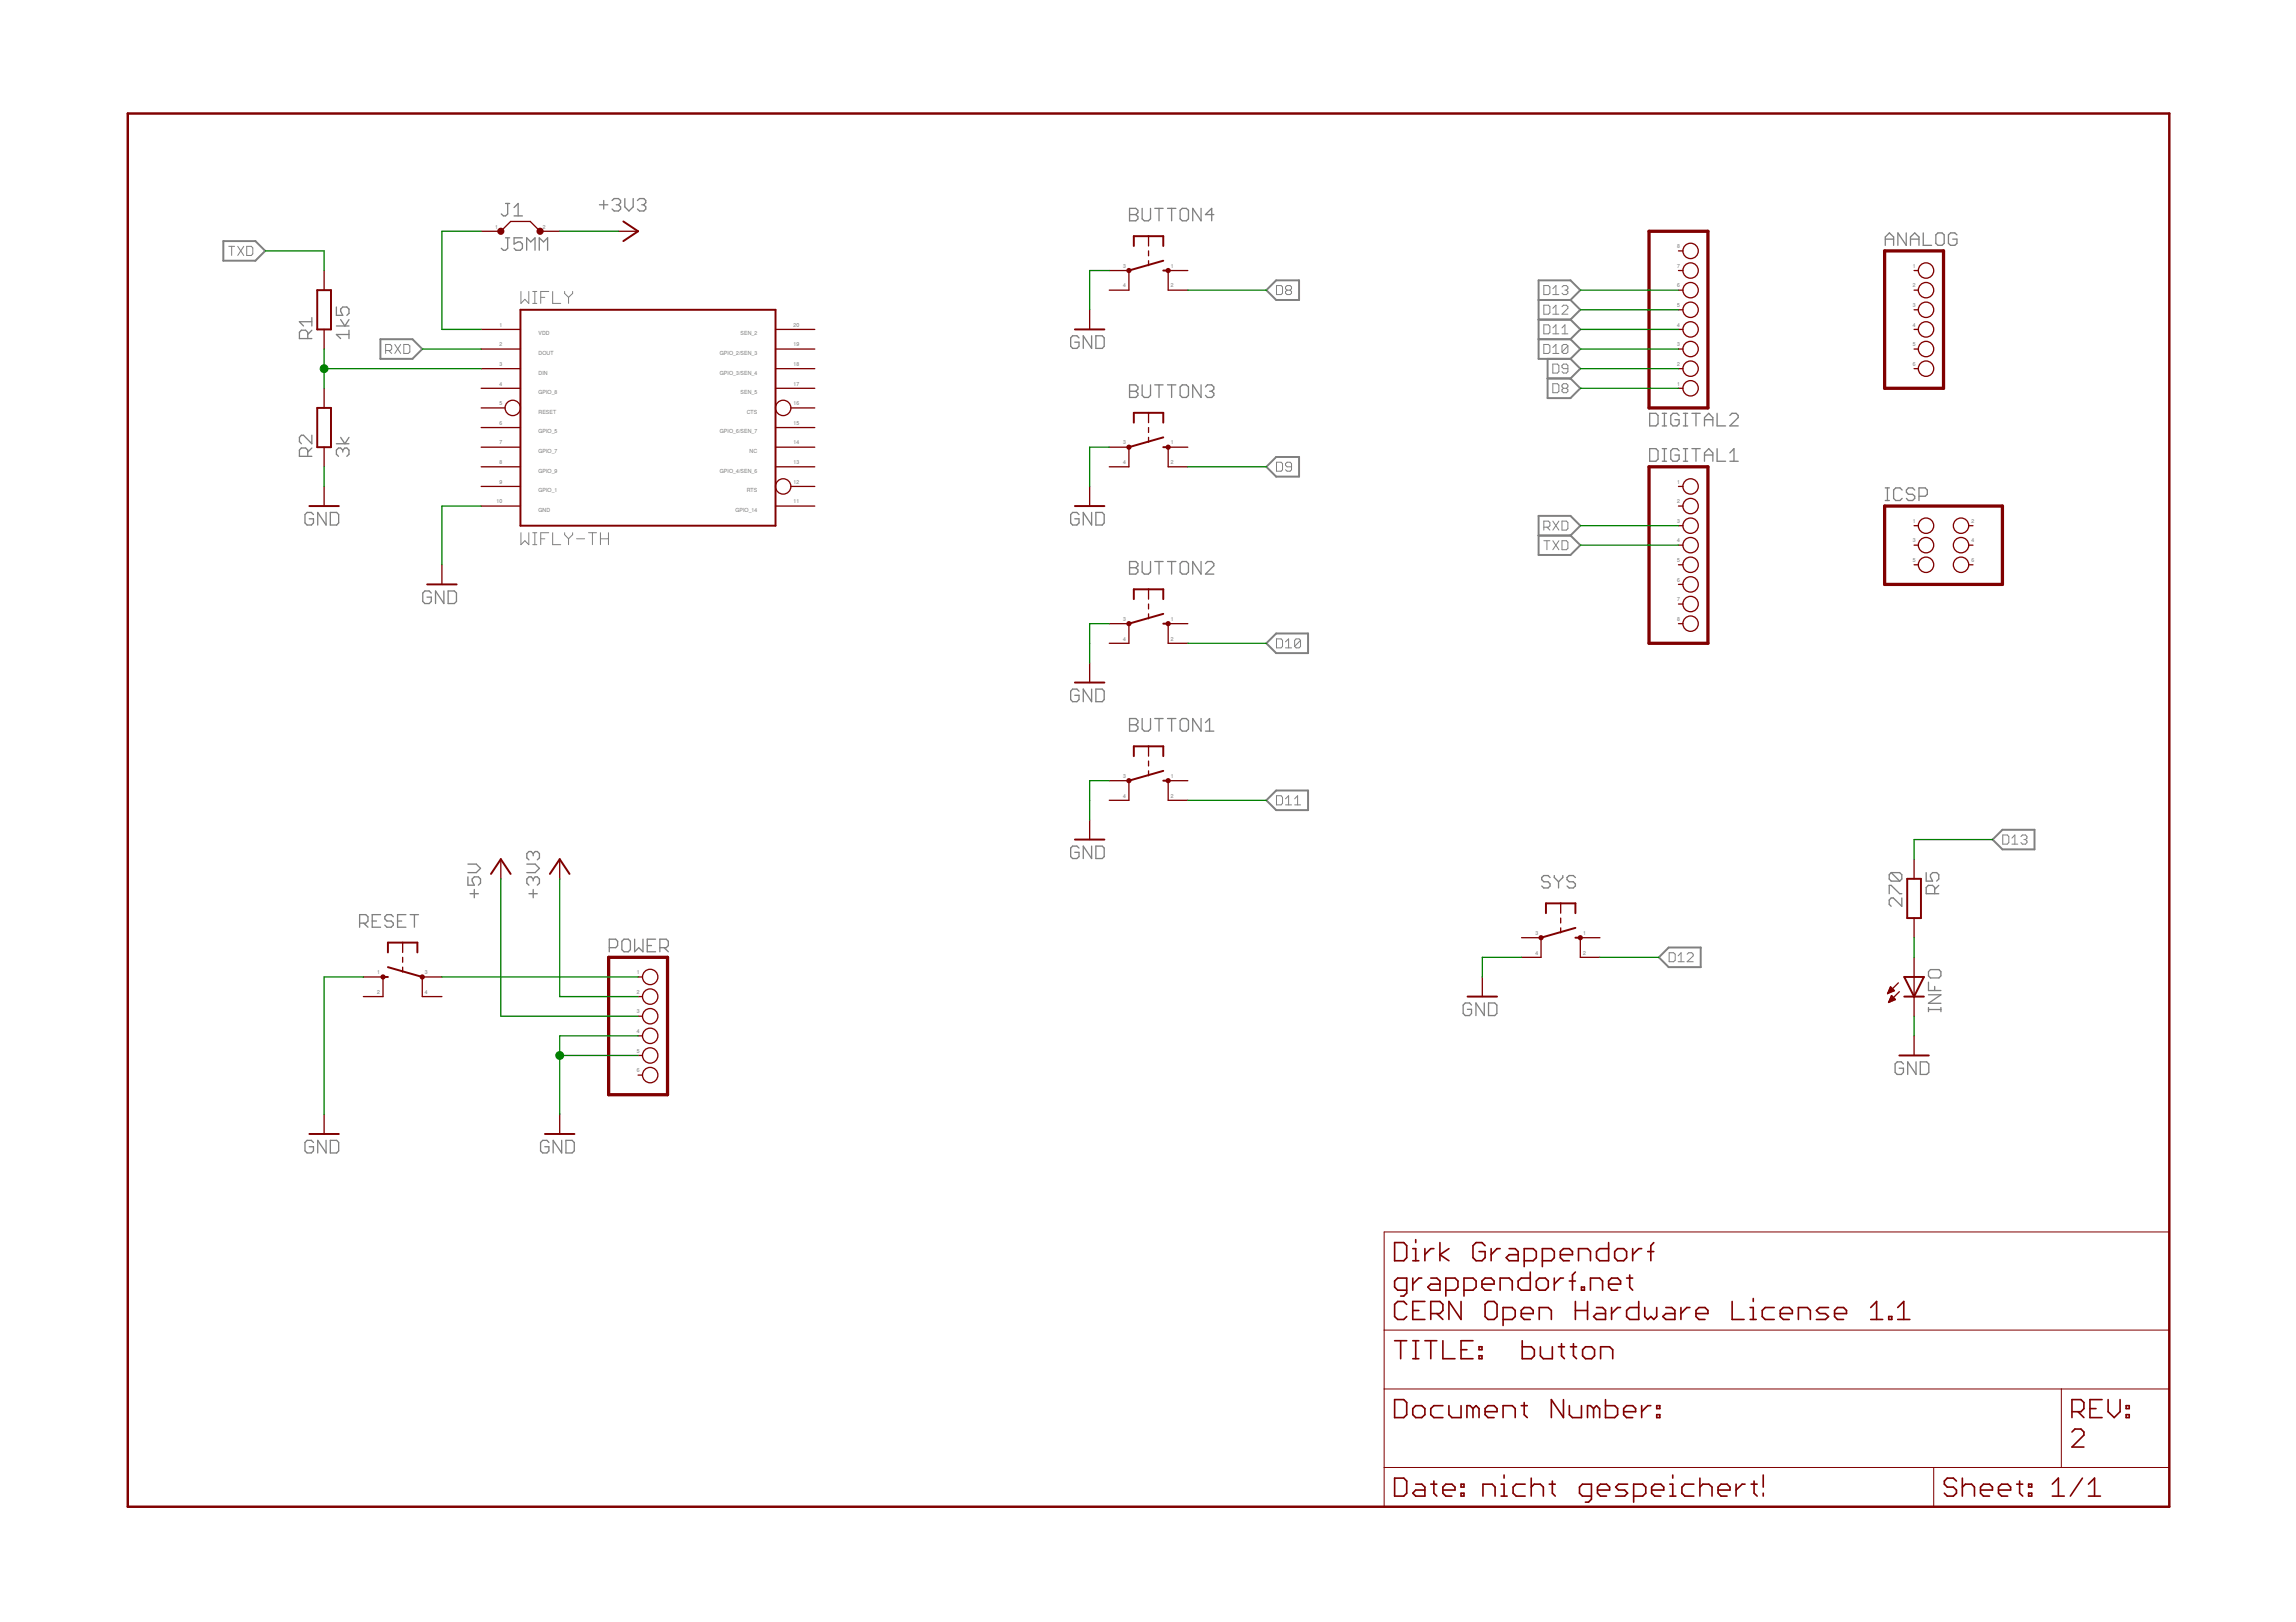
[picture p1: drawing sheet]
<svg xmlns="http://www.w3.org/2000/svg" width="297mm" height="210mm" viewBox="0 0 297 210" stroke-linecap="round" stroke-linejoin="round" font-family="sans-serif">
<defs><g id="words">
<g font-size=".7" fill="#808080">
<text x="64" y="29.6">1</text>
<text x="70.2" y="29.6">2</text>
<text x="145.3" y="34.7">3</text>
<text x="151.5" y="34.7">1</text>
<text x="217" y="34.7">7</text>
<text x="217" y="32.1">8</text>
<text x="247.5" y="34.7">1</text>
<text x="145.3" y="37.2">4</text>
<text x="151.5" y="37.2">2</text>
<text x="217" y="39.7">5</text>
<text x="217" y="37.2">6</text>
<text x="247.5" y="37.2">2</text>
<text x="247.5" y="39.7">3</text>
<text x="64.6" y="42.3">1</text>
<text x="64.6" y="44.8">2</text>
<text x="64.6" y="47.3">3</text>
<text x="69.7" y="43.4">VDD</text>
<text x="69.7" y="45.9">DOUT</text>
<text x="93.1" y="45.9">GPIO_2/SEN_3</text>
<text x="95.8" y="43.4">SEN_2</text>
<text x="102.7" y="47.3">18</text>
<text x="102.7" y="44.8">19</text>
<text x="102.7" y="42.3">20</text>
<text x="217" y="47.3">2</text>
<text x="217" y="44.8">3</text>
<text x="217" y="42.3">4</text>
<text x="247.5" y="42.3">4</text>
<text x="247.5" y="44.8">5</text>
<text x="247.5" y="47.3">6</text>
<text x="64.6" y="49.9">4</text>
<text x="64.6" y="52.4">5</text>
<text x="69.7" y="48.5">DIN</text>
<text x="69.7" y="51">GPIO_8</text>
<text x="69.7" y="53.5">RESET</text>
<text x="93.1" y="48.5">GPIO_3/SEN_4</text>
<text x="95.8" y="51">SEN_5</text>
<text x="96.6" y="53.5">CTS</text>
<text x="102.7" y="52.4">16</text>
<text x="102.7" y="49.9">17</text>
<text x="217" y="49.9">1</text>
<text x="64.6" y="55">6</text>
<text x="64.6" y="57.5">7</text>
<text x="69.7" y="56.1">GPIO_5</text>
<text x="69.7" y="58.6">GPIO_7</text>
<text x="93.1" y="56.1">GPIO_6/SEN_7</text>
<text x="97" y="58.6">NC</text>
<text x="102.7" y="57.5">14</text>
<text x="102.7" y="55">15</text>
<text x="145.3" y="57.5">3</text>
<text x="151.5" y="57.5">1</text>
<text x="64.2" y="65.1">10</text>
<text x="64.6" y="60">8</text>
<text x="64.6" y="62.6">9</text>
<text x="69.7" y="61.2">GPIO_9</text>
<text x="69.7" y="63.7">GPIO_1</text>
<text x="93.1" y="61.2">GPIO_4/SEN_6</text>
<text x="96.6" y="63.7">RTS</text>
<text x="102.7" y="65.1">11</text>
<text x="102.7" y="62.6">12</text>
<text x="102.7" y="60">13</text>
<text x="145.3" y="60">4</text>
<text x="151.5" y="60">2</text>
<text x="217" y="62.6">1</text>
<text x="217" y="65.1">2</text>
<text x="69.7" y="66.2">GND</text>
<text x="95.1" y="66.2">GPIO_14</text>
<text x="217" y="67.7">3</text>
<text x="217" y="70.2">4</text>
<text x="247.5" y="67.7">1</text>
<text x="247.5" y="70.2">3</text>
<text x="255" y="67.7">2</text>
<text x="255" y="70.2">4</text>
<text x="217" y="72.7">5</text>
<text x="217" y="75.3">6</text>
<text x="217" y="77.8">7</text>
<text x="247.5" y="72.7">5</text>
<text x="255" y="72.7">6</text>
<text x="145.3" y="80.4">3</text>
<text x="145.3" y="82.9">4</text>
<text x="151.5" y="80.4">1</text>
<text x="151.5" y="82.9">2</text>
<text x="217" y="80.4">8</text>
<text x="145.3" y="100.7">3</text>
<text x="151.5" y="100.7">1</text>
<text x="145.3" y="103.2">4</text>
<text x="151.5" y="103.2">2</text>
<text x="198.6" y="121">3</text>
<text x="198.6" y="123.5">4</text>
<text x="204.8" y="121">1</text>
<text x="204.8" y="123.5">2</text>
<text x="48.8" y="126.1">1</text>
<text x="48.8" y="128.6">2</text>
<text x="55" y="126.1">3</text>
<text x="55" y="128.6">4</text>
<text x="82.4" y="126.1">1</text>
<text x="82.4" y="128.6">2</text>
<text x="82.4" y="131.1">3</text>
<text x="82.4" y="133.7">4</text>
<text x="82.4" y="136.2">5</text>
<text x="82.4" y="138.8">6</text>
</g>
</g></defs>
<g fill="none" stroke="#808080" stroke-width=".17">
<path d="M43.5 39.7v1.1h.8l-.2-.5v-.3l.2-.3h.6l.2 .3v.6l-.2 .2M65.4 30.8h.5M65.4 26.3h.5M65.7 30.8v1.3l-.3 .3h-.3l-.2-.3M65.7 26.3v1.4l-.3 .2h-.3l-.2-.2M66.5 27.9h1.1M66.5 26.9l.5-.6v1.6M67.6 30.8h-1.1v.8l.5-.3h.3l.3 .3v.5l-.3 .3h-.5l-.3-.3M68.1 32.4v-1.6l.6 .5 .5-.5v1.6M69.8 32.4v-1.6l.5 .5 .5-.5v1.6M77.6 26.5h1M78.1 26v1.1"/>
<path d="M79.2 26l.3-.3h.5l.3 .3v.2l-.3 .3M79.7 26.5h.3M80 26.5l.3 .3v.3l-.3 .2h-.5l-.3-.2M80.8 25.7v1.1l.6 .5 .5-.5v-1.1M82.5 26l.2-.3h.6l.2 .3v.2l-.2 .3M83 26.5h.3M83.3 26.5l.2 .3v.3l-.2 .2h-.6l-.2-.2M146.1 27h.8l.3 .2v.3l-.3 .3 .3 .2v.3l-.3 .3h-.8zM146.1 27.8h.8M147.8 27v1.3l.2 .3h.6l.2-.3v-1.3M149.4 27h1.1M149.9 27v1.6"/>
<path d="M151 27h1.1M151.6 27v1.6M152.7 27.2l.3-.2h.5l.3 .2v1.1l-.3 .3h-.5l-.3-.3zM155.4 27v1.6l-1.1-1.6v1.6M157 27.8h-1l.8-.8v1.6M243.9 31.7v-1l.5-.6 .6 .6v1M243.9 30.9h1.1M246.6 30.1v1.6l-1.1-1.6v1.6M247.2 30.9h1.1M247.2 31.7v-1l.5-.6 .6 .6v1M248.8 30.1v1.6h1.1M250.4 30.4l.3-.3h.5l.3 .3v1.1l-.3 .2h-.5l-.3-.2z"/>
<path d="M253.2 30.4l-.3-.3h-.6l-.2 .3v1.1l.2 .2h.6l.3-.2v-.6h-.6M39.8 59.1v-.8l-.3-.3h-.5l-.3 .3v.8h1.6M39.8 43.8v-.8l-.3-.3h-.5l-.3 .3v.8h1.6M40.3 56.3v1.1l-1-1.1h-.3l-.3 .3v.5l.3 .3M40.3 42.7l-.5 .6M40.3 41.6h-1.6l.6 .6M40.3 41.1v1.1M40.3 58l-.5 .5M43.5 42.2h1.6M43.5 57.4h1.6M44.1 41.4l.5 .8 .5-.8M44.1 56.6l.5 .8 .5-.8"/>
<path d="M44.3 58.3l.3-.3h.3l.2 .3v.5l-.2 .3M44.3 58.3l-.2-.3h-.3l-.3 .3v.5l.3 .3M44.3 58.3v.2M45.1 43.3h-1.6l.6 .5M45.1 42.7v1.1M139.6 43.7l-.3-.2h-.5l-.3 .2v1.1l.3 .3h.5l.3-.3v-.5h-.6M141.2 43.5v1.6l-1.1-1.6v1.6M141.8 43.5h.8l.3 .2v1.1l-.3 .3h-.8zM146.1 49.8h.8l.3 .3v.3l-.3 .2 .3 .3v.3l-.3 .2h-.8zM146.1 50.6h.8M147.8 49.8v1.4l.2 .2h.6l.2-.2v-1.4M149.4 49.8h1.1"/>
<path d="M149.9 49.8v1.6M151 49.8h1.1M151.6 49.8v1.6M152.7 50.1l.3-.3h.5l.3 .3v1.1l-.3 .2h-.5l-.3-.2zM155.4 49.8v1.6l-1.1-1.6v1.6M156 50.1l.2-.3h.6l.2 .3v.3l-.2 .2M156.5 50.6h.3M156.8 50.6l.2 .3v.3l-.2 .2h-.6l-.2-.2M213.4 53.5h.8l.3 .3v1l-.3 .3h-.8zM213.4 58.1h.8l.3 .2v1.1l-.3 .3h-.8zM215.1 55.1h.5M215.1 53.5h.5"/>
<path d="M215.1 59.7h.5M215.1 58.1h.5M215.3 53.5v1.6M215.3 58.1v1.6M217.2 53.8l-.2-.3h-.6l-.2 .3v1l.2 .3h.6l.2-.3v-.5h-.5M217.2 58.3l-.2-.2h-.6l-.2 .2v1.1l.2 .3h.6l.2-.3v-.5h-.5M217.8 55.1h.5M217.8 53.5h.5M217.8 59.7h.5M217.8 58.1h.5M218.1 53.5v1.6M218.1 58.1v1.6"/>
<path d="M218.9 53.5h1.1M218.9 58.1h1.1M219.4 53.5v1.6M219.4 58.1v1.6M220.5 54.3h1.1M220.5 55.1v-1.1l.6-.5 .5 .5v1.1M220.5 59.7v-1.1l.6-.5 .5 .5v1.1M220.5 58.9h1.1M222.1 53.5v1.6h1.1M222.1 58.1v1.6h1.1M223.8 53.8l.3-.3h.5l.3 .3v.2l-1.1 1.1h1.1M223.8 59.7h1.1"/>
<path d="M223.8 58.6l.5-.5v1.6M40.6 66.6l-.3-.3h-.6l-.2 .3v1.1l.2 .2h.6l.3-.2v-.6h-.6M42.2 66.3v1.6l-1.1-1.6v1.6M42.7 66.3h.9l.2 .3v1.1l-.2 .2h-.9zM55.8 76.8l-.3-.3h-.5l-.3 .3v1l.3 .3h.5l.3-.3v-.5h-.6M57.4 76.5v1.6l-1.1-1.6v1.6M58 76.5h.8l.3 .3v1l-.3 .3h-.8zM139.6 66.6l-.3-.3h-.5l-.3 .3v1.1l.3 .2h.5l.3-.2v-.6h-.6M141.2 66.3v1.6l-1.1-1.6v1.6M141.8 66.3h.8l.3 .3v1.1l-.3 .2h-.8zM146.1 72.7h.8l.3 .2v.3l-.3 .3 .3 .2v.3l-.3 .3h-.8zM146.1 73.5h.8"/>
<path d="M147.8 72.7v1.3l.2 .3h.6l.2-.3v-1.3M149.4 72.7h1.1M149.9 72.7v1.6M151 72.7h1.1M151.6 72.7v1.6M153 72.7h.5l.3 .2v1.1l-.3 .3h-.5l-.3-.3v-1.1zM155.4 72.7v1.6l-1.1-1.6v1.6M156 72.9l.2-.2h.6l.2 .2v.3l-1 1.1h1M243.9 64.8h.5M243.9 63.1h.5M244.2 63.1v1.7M246.1 63.4l-.3-.3h-.5l-.3 .3v1.1l.3 .3h.5l.3-.3"/>
<path d="M247.7 63.4l-.3-.3h-.5l-.3 .3v.3l.3 .3h.5l.3 .2v.3l-.3 .3h-.5l-.3-.3M248.3 64.2h.8l.2-.2v-.6l-.2-.3h-.8v1.7M139.6 89.5l-.3-.3h-.5l-.3 .3v1l.3 .3h.5l.3-.3v-.5h-.6M141.2 89.2v1.6l-1.1-1.6v1.6M141.8 89.2h.8l.3 .3v1l-.3 .3h-.8zM146.1 93h.8l.3 .3v.2l-.3 .3 .3 .3v.2l-.3 .3h-.8zM146.1 93.8h.8M147.8 93v1.3l.2 .3h.6l.2-.3v-1.3M149.4 93h1.1M149.9 93v1.6M151 93h1.1M151.6 93v1.6"/>
<path d="M153 93h.5l.3 .3v1l-.3 .3h-.5l-.3-.3v-1zM155.4 93v1.6l-1.1-1.6v1.6M156 94.6h1M156 93.5l.5-.5v1.6M46.5 119.5h.8l.3-.3v-.6l-.3-.2h-.8v1.6M47.1 119.5l.5 .5M48.2 119.2h.5M49.2 118.4h-1v1.6h1M50.9 118.6l-.3-.2h-.5l-.3 .2v.3l.3 .3h.5l.3 .3v.2l-.3 .3h-.5l-.3-.3M51.4 119.2h.6M52.5 118.4h-1.1v1.6h1.1M53.1 118.4h1"/>
<path d="M53.6 118.4v1.6M60.5 113.5v1.1h.9l-.3-.6v-.3l.3-.2h.5l.3 .2v.6l-.3 .3M60.5 111.8h1.1l.6 .6-.6 .5h-1.1M60.8 115.7h1.1M61.4 115.1v1.1M68.2 111.8h1l.6 .6-.6 .5h-1M68.4 115.7h1.1M69 113.7l-.3-.2h-.3l-.2 .2v.6l.2 .3M69 113.7l.2-.2h.3l.3 .2v.6l-.3 .3M69 110.5v.2M69 113.7v.3M69 115.1v1.1"/>
<path d="M69 110.5l-.3-.3h-.3l-.2 .3v.5l.2 .3M69 110.5l.2-.3h.3l.3 .3v.5l-.3 .3M139.6 109.7l-.3-.2h-.5l-.3 .2v1.1l.3 .3h.5l.3-.3v-.5h-.6M141.2 109.5v1.6l-1.1-1.6v1.6M141.8 109.5h.8l.3 .2v1.1l-.3 .3h-.8zM200.5 113.6l-.2-.3h-.6l-.2 .3v.2l.2 .3h.6l.2 .3v.3l-.2 .2h-.6l-.2-.2M201.1 113.3v.3l.5 .5M201.6 114.1v.8M202.2 113.3v.3l-.6 .5M203.8 113.6l-.3-.3h-.5l-.3 .3v.2l.3 .3h.5l.3 .3v.3l-.3 .2h-.5l-.3-.2M244.4 115.7v-1.1h.3l1.1 1.1h.2M244.7 112.9h1.1l.2 .3v.5l-.2 .3"/>
<path d="M244.7 112.9l-.3 .3v.5l.3 .3h1.1M244.7 112.9l1.1 1.1M246 116.2v1.1l-1.1-1.1h-.2l-.3 .3v.5l.3 .3M249.2 112.9v1.1h.8l-.3-.5v-.3l.3-.3h.5l.3 .3v.5l-.3 .3M250.3 115.7v-.8l-.3-.3h-.5l-.3 .3v.8h1.6M250.8 114.6l-.5 .5M78.8 122.6h.9l.2-.2v-.6l-.2-.3h-.9v1.7M80.7 121.5h.6l.3 .3v1.1l-.3 .3h-.6l-.2-.3v-1.1zM82.1 121.5v1.7l.5-.6 .6 .6v-1.7M83.7 122.4h.6M84.8 121.5h-1.1v1.7h1.1M85.4 122.6h.8l.3-.2v-.6l-.3-.3h-.8v1.7"/>
<path d="M85.9 122.6l.6 .6M190.4 130.1l-.3-.3h-.5l-.3 .3v1l.3 .3h.5l.3-.3v-.5h-.6M192 129.8v1.6l-1.1-1.6v1.6M192.6 129.8h.8l.3 .3v1l-.3 .3h-.8zM246.3 137.7l-.3-.3h-.6l-.2 .3v1.1l.2 .2h.6l.3-.2v-.6h-.6M247.9 137.4v1.6l-1.1-1.6v1.6M248.4 137.4h.9l.2 .3v1.1l-.2 .2h-.9zM249.5 130.6h1.6M249.5 127.1v1.1h1.6M249.5 130.4v.5M249.5 128.7h1.6l-1.6 1.1h1.6M249.7 125.5h1.1l.3 .3v.5l-.3 .3h-1.1l-.2-.3v-.5z"/>
<path d="M250.3 127.7v.5M251.1 130.4v.5M40.6 147.8l-.3-.2h-.6l-.2 .2v1.1l.2 .3h.6l.3-.3v-.5h-.6M42.2 147.6v1.6l-1.1-1.6v1.6M42.7 147.6h.9l.2 .2v1.1l-.2 .3h-.9zM71 147.8l-.2-.2h-.6l-.3 .2v1.1l.3 .3h.6l.2-.3v-.5h-.5M72.7 147.6v1.6l-1.1-1.6v1.6M73.2 147.6h.8l.3 .2v1.1l-.3 .3h-.8z"/>
</g>
<g fill="none" stroke="#808080" stroke-width=".13">
<path d="M29.6 31.9h.8M30 31.9v1.2M30.8 31.9l.7 1.2M31.5 31.9l-.7 1.2M31.9 31.9h.6l.2 .2v.8l-.2 .2h-.6zM67.4 37.7v1.6l.5-.6 .5 .6v-1.6M68.9 39.3h.5M68.9 37.7h.5M69.2 37.7v1.6M70 38.5h.5M71 37.7h-1v1.6M71.5 37.7v1.6h1"/>
<path d="M73 37.7v.3l.6 .5M73.6 38.5v.8M74.1 37.7v.3l-.5 .5M165.1 37h.6l.2 .1v.8l-.2 .2h-.6zM166.5 37.5l-.2 .2v.2l.2 .2h.4l.2-.2v-.2l-.2-.2M166.5 37.5l-.2-.1v-.3l.2-.1h.4l.2 .1v.3l-.2 .1M166.5 37.5h.4M199.7 37h.6l.2 .1v.8l-.2 .2h-.6zM199.7 39.5h.6l.2 .2v.8l-.2 .2h-.6zM200.9 39.9l.4-.4v1.2M200.9 37.4l.4-.4v1.1M200.9 38.1h.8"/>
<path d="M202.1 37.1l.2-.1h.3l.2 .1v.3l-.2 .1M202.1 39.7l.2-.2h.3l.2 .2v.2l-.7 .8h.7M202.5 37.5h.1M202.6 37.5l.2 .2v.2l-.2 .2h-.3l-.2-.2M49.9 45.4h.6l.2-.2v-.4l-.2-.2h-.6v1.1M50.3 45.4l.4 .3M51.1 44.6l.7 1.1M51.8 44.6l-.7 1.1M52.2 44.6h.6l.2 .2v.8l-.2 .1h-.6zM165.1 59.8h.6l.2 .2v.8l-.2 .2h-.6zM199.7 44.6h.6l.2 .2v.8l-.2 .1h-.6zM199.7 42h.6l.2 .2v.8l-.2 .2h-.6z"/>
<path d="M200.9 45.7h.8M200.9 40.7h.8M200.9 42.4l.4-.4v1.2M200.9 45l.4-.4v1.1M200.9 43.2h.8M200.9 47.1h.6l.2 .2v.8l-.2 .2h-.6zM200.9 49.7h.6l.2 .1v.8l-.2 .2h-.6zM202.1 43.2h.7M202.1 42.4l.4-.4v1.2M202.3 50.2l-.2-.1v-.3l.2-.1h.3l.2 .1v.3l-.2 .1M202.3 50.2l-.2 .2v.2l.2 .2h.3l.2-.2v-.2l-.2-.2M202.3 50.2h.3"/>
<path d="M202.8 44.8l-.2-.2h-.3l-.2 .2v.8M202.8 44.8v.8l-.2 .1h-.3l-.2-.1M202.8 47.7h-.5l-.2-.2v-.2l.2-.2h.3l.2 .2v.8l-.2 .2h-.3l-.2-.2M202.8 44.8l-.7 .8M67.4 68.9v1.6l.5-.5 .5 .5v-1.6M68.9 70.5h.5M68.9 68.9h.5M69.2 68.9v1.6M70 69.7h.5M71 68.9h-1v1.6M71.5 68.9v1.6h1M73 68.9v.3l.6 .5"/>
<path d="M73.6 69.7v.8M74.1 68.9v.3l-.5 .5M74.6 69.7h1M76.1 68.9h1.1M76.6 68.9v1.6M77.7 69.7h1M77.7 68.9v1.6M78.7 68.9v1.6M167.1 60.4h-.6l-.2-.2v-.2l.2-.2h.4l.2 .2v.8l-.2 .2h-.4l-.2-.2M199.7 68.2h.6l.2-.2v-.4l-.2-.2h-.6v1.2M199.7 70h.8M200.1 68.2l.4 .4"/>
<path d="M200.1 70v1.1M200.9 67.4l.8 1.2M200.9 70l.8 1.1M201.7 67.4l-.8 1.2M201.7 70l-.8 1.1M202.1 67.4h.5l.2 .2v.8l-.2 .2h-.5zM202.1 70h.5l.2 .2v.8l-.2 .1h-.5zM165.1 82.7h.6l.2 .2v.8l-.2 .1h-.6zM166.3 83.1l.4-.4v1.1M166.3 83.8h.8M168.3 82.9v.8l-.2 .1h-.4l-.2-.1M168.3 82.9l-.2-.2h-.4l-.2 .2v.8"/>
<path d="M168.3 82.9l-.8 .8M165.1 103h.6l.2 .2v.7l-.2 .3h-.6zM166.3 104.2h.8M166.3 103.4l.4-.4v1.2M167.5 104.2h.8M167.5 103.4l.4-.4v1.2M259.1 108.1h.6l.2 .2v.7l-.2 .2h-.6zM260.3 109.2h.7M260.3 108.5l.4-.4v1.1M261.5 108.3l.1-.2h.4l.2 .2v.2l-.2 .1M261.8 108.6h.2M262 108.6l.2 .2v.2l-.2 .2h-.4l-.1-.2"/>
<path d="M215.9 123.3h.6l.2 .2v.8l-.2 .2h-.6zM217.1 124.5h.8M217.1 123.7l.4-.4v1.2M218.3 123.5l.2-.2h.4l.2 .2v.2l-.8 .8h.8"/>
</g>
<g fill="none" stroke="#808080" stroke-width=".25">
<path d="M28.9 31.2h4.1l1.3 1.3-1.3 1.2h-4.1zM163.8 37.5l1.3-1.2h3v2.5h-3zM199.1 38.8h4.1M203.2 38.8l1.2-1.3-1.2-1.2h-4.1v10.1h4.1M203.2 38.8l1.2 1.3-1.2 1.3M49.2 43.9h4.2l1.2 1.3-1.2 1.2h-4.2zM199.1 43.9h4.1M199.1 41.4h4.1M200.2 49h3M200.2 46.4v5.1h3l1.2-1.3-1.2-1.2M203.2 41.4l1.2 1.2-1.2 1.3M203.2 43.9l1.2 1.3-1.2 1.2"/>
<path d="M203.2 46.4l1.2 1.3-1.2 1.3M163.8 60.4l1.3-1.3h3v2.6h-3zM199.1 66.8h4.1l1.2 1.2-1.2 1.3 1.2 1.2-1.2 1.3h-4.1zM199.1 69.3h4.1M163.8 83.2l1.3-1.2h4.1v2.5h-4.1zM163.8 103.6l1.3-1.3h4.1v2.5h-4.1zM257.8 108.6l1.3-1.2h4.1v2.5h-4.1zM214.6 123.9l1.3-1.3h4.1v2.6h-4.1z"/>
</g>
<g fill="none" stroke="#800000" stroke-width=".21">
<path d="M180.4 160.8h1.2l.4 .4v1.6l-.4 .4h-1.2zM180.4 173.5h1.6M181.2 173.5v2.3M182 167h-1.2l-.4-.4v-.8l.4-.4h1.2v1.9l-.4 .4h-.4M182 168.8l-.4-.4h-.8l-.4 .4v1.6l.4 .4h.8l.4-.4M182.8 163.2h.8M182.8 161.6h.4v1.6M182.8 165.4v1.6M182.8 169.6h.8M182.8 173.5h.8M182.8 175.8h.8M183.2 160.4v.4"/>
<path d="M183.2 173.5v2.3M183.9 165.4h-.3l-.8 .8M184.3 161.6v1.6M184.3 168.4h-1.5v2.4h1.5M184.3 173.5h1.6M185.1 165.4h.8l.4 .4v1.2h-1.2l-.4-.4 .4-.4h1.2M185.1 170h1.2l.4-.4v-.8l-.4-.4h-1.2v2.4M185.1 173.5v2.3M185.5 161.6h-.4l-.8 .8M185.9 170l.8 .8M186.3 160.8v2.4M186.7 173.5v2.3h1.5"/>
<path d="M187 167h1.2l.4-.4v-.8l-.4-.4h-1.2v2.3M187.5 161.6l-1.2 .8 1.2 .8M189 168.4v2.4l-1.5-2.4v2.4M189 174.7h.8M189.4 167h1.2l.4-.4v-.8l-.4-.4h-1.2v2.3M190.6 173.5h-1.6v2.3h1.6M191.3 174.3h.4v.4h-.4zM191.3 175.5h.4v.3h-.4zM191.7 166.2h1.6v-.4l-.4-.4h-.8l-.4 .4v.8l.4 .4h.8M192.1 161.2l-.4-.4h-.7l-.4 .4v1.6l.4 .4h.7l.4-.4v-.8h-.8M192.5 168.4h.8l.4 .4v1.6l-.4 .4h-.8l-.4-.4v-1.6zM192.9 161.6v1.6"/>
<path d="M194.1 161.6h-.4l-.8 .8M194.1 167v-1.6h1.1l.4 .4v1.2M194.5 170.8h1.1l.4-.4v-.8l-.4-.4h-1.1v2.3M195.2 161.6h.8l.4 .4v1.2h-1.2l-.3-.4 .3-.4h1.2M196.8 170h1.6v-.4l-.4-.4h-.8l-.4 .4v.8l.4 .4h.8M196.9 173.5v2.3h1.2l.4-.3v-.8l-.4-.4h-1.2M197.2 163.2h1.2l.4-.4v-.8l-.4-.4h-1.2v2.3M198 164.6v2.4h-1.2l-.4-.4v-.8l.4-.4h1.2M199.1 165.4h.8l.4 .4v.8l-.4 .4h-.8l-.3-.4v-.8zM199.1 170.8v-1.6h1.2l.4 .4v1.2M199.3 174.3v1.2l.4 .3h1.1v-1.5M199.5 163.2h1.2l.4-.4v-.8l-.4-.4h-1.2v2.3"/>
<path d="M201.1 165.4v1.6M201.6 174.3h.8M201.9 162.4h1.5v-.4l-.4-.4h-.7l-.4 .4v.8l.4 .4h.7M202 173.9v1.6l.4 .3M202.3 165.4h-.4l-.8 .8M203 165.8h.8M203.2 174.3h.8M203.6 173.9v1.6l.4 .3M203.8 164.6l-.4 .4v2M203.8 169.6h1.6M203.8 168.4v2.4M204.2 163.2v-1.6h1.2l.4 .4v1.2"/>
<path d="M204.6 166.6h.4v.4h-.4zM204.7 174.7l.4-.4h.8l.4 .4v.8l-.4 .3h-.8l-.4-.3zM205.4 168.4v2.4M205.8 167v-1.6h1.1l.4 .4v1.2M206.5 169.2h.8l.4 .4v1.2h-1.2l-.3-.4 .3-.4h1.2M207.1 175.8v-1.5h1.1l.4 .4v1.1M208.1 160.8v2.4h-1.2l-.4-.4v-.8l.4-.4h1.2M208.1 166.2h1.6v-.4l-.4-.4h-.8l-.4 .4v.8l.4 .4h.8M208.5 169.2v1.6M208.9 162l.4-.4h.8l.3 .4v.8l-.3 .4h-.8l-.4-.4zM209.7 169.2h-.4l-.8 .8M210.4 165.4h.8"/>
<path d="M210.8 165v1.6l.4 .4M211.2 161.6v1.6M212 168.4v2.4h-1.2l-.4-.4v-.8l.4-.4h1.2M212.4 161.6h-.4l-.8 .8M212.8 169.2v1.2l.4 .4 .4-.4 .4 .4 .3-.4v-1.2M213.2 162h.8M214 160.8l-.4 .4v2M215.5 169.2h.8l.4 .4v1.2h-1.2l-.4-.4 .4-.4h1.2M217.5 169.2v1.6M218.6 169.2h-.4l-.7 .8M219.4 170h1.6v-.4l-.4-.4h-.8l-.4 .4v.8l.4 .4h.8M224.1 168.4v2.4h1.5"/>
<path d="M226.4 170.8h.8M226.4 169.2h.4v1.6M226.8 168v.4M229.5 169.2h-1.1l-.4 .4v.8l.4 .4h1.1M230.3 170h1.6v-.4l-.4-.4h-.8l-.4 .4v.8l.4 .4h.8M232.7 170.8v-1.6h1.1l.4 .4v1.2M236.6 169.2h-1.2l-.4 .4 .4 .4h.8l.4 .4-.4 .4h-1.2M237.3 170h1.6v-.4l-.4-.4h-.8l-.4 .4v.8l.4 .4h.8M242 170.8h1.6M242 169.2l.8-.8v2.4M244.3 170.4h.5v.4h-.5zM245.5 170.8h1.6"/>
<path d="M245.5 169.2l.8-.8v2.4M180.4 181.1h1.2l.4 .4v1.6l-.4 .4h-1.2zM180.4 191.3h1.2l.4 .4v1.5l-.4 .4h-1.2zM182.8 182.3l.4-.4h.7l.4 .4v.8l-.4 .4h-.7l-.4-.4zM183.2 192.1h.7l.4 .3v1.2h-1.1l-.4-.4 .4-.4h1.1M185.1 192.1h.8M185.5 191.7v1.5l.4 .4M186.7 181.9h-1.2l-.4 .4v.8l.4 .4h1.2M186.7 192.8h1.5v-.4l-.4-.3h-.8l-.3 .3v.8l.3 .4h.8M187.5 181.9v1.2l.3 .4h1.2v-1.6M189 192.1h.4v.3h-.4zM189 193.2h.4v.4h-.4z"/>
<path d="M190.6 182.3v1.2M190.6 182.3l-.4-.4h-.4v1.6M190.6 182.3l.4-.4 .3 .4v1.2M191.9 193.6v-1.5h1.1l.4 .3v1.2M192.1 182.7h1.6v-.4l-.4-.4h-.8l-.4 .4v.8l.4 .4h.8M194.2 193.6h.8M194.2 192.1h.4v1.5M194.5 183.5v-1.6h1.1l.4 .4v1.2M194.6 190.9v.4M196.8 181.9h.8M197.2 181.5v1.6l.4 .4M197.3 192.1h-1.1l-.5 .3v.8l.5 .4h1.1"/>
<path d="M198.1 192.4l.4-.3h.8l.4 .3v1.2M198.1 191.3v2.3M200.4 192.1h.8M200.8 191.7v1.5l.4 .4M202.3 181.1v2.4l-1.6-2.4v2.4M203 181.9v1.2l.4 .4h1.2v-1.6M205.9 193.6h-1.2l-.4-.4v-.8l.4-.3h1.2v1.9l-.4 .4h-.4M206.2 182.3l-.4-.4h-.4v1.6M206.2 182.3v1.2M206.2 182.3l.3-.4 .4 .4v1.2M206.7 192.8h1.5v-.4l-.4-.3h-.7l-.4 .3v.8l.4 .4h.7M207.7 181.1v2.4h1.2l.4-.4v-.8l-.4-.4h-1.2"/>
<path d="M210.1 182.7h1.5v-.4l-.4-.4h-.8l-.3 .4v.8l.3 .4h.8M210.6 192.1h-1.2l-.4 .3 .4 .4h.8l.4 .4-.4 .4h-1.2M211.3 193.6h1.2l.4-.4v-.8l-.4-.3h-1.2v2.3M212.4 181.9v1.6M213.6 181.9h-.4l-.8 .8M213.7 192.8h1.5v-.4l-.3-.3h-.8l-.4 .3v.8l.4 .4h.8M214.3 181.9h.4v.4h-.4zM214.3 183.1h.4v.4h-.4zM216 193.6h.8M216 192.1h.4v1.5M216.4 190.9v.4M219.1 192.1h-1.1l-.4 .3v.8l.4 .4h1.1"/>
<path d="M219.9 192.4l.4-.3h.8l.4 .3v1.2M219.9 191.3v2.3M222.3 192.8h1.5v-.4l-.4-.3h-.7l-.4 .3v.8l.4 .4h.7M224.6 192.1v1.5M225.8 192.1h-.4l-.8 .7M226.5 192.1h.8M226.9 191.7v1.5l.4 .4M228.1 190.9v1.5M228.1 193.2v.4M253.1 191.7l-.4-.4h-.8l-.4 .4v.4l.4 .3h.8l.4 .4v.4l-.4 .4h-.8l-.4-.4M253.9 192.4l.4-.3h.8l.3 .3v1.2M253.9 191.3v2.3"/>
<path d="M256.2 192.8h1.6v-.4l-.4-.3h-.8l-.4 .3v.8l.4 .4h.8M258.6 192.8h1.5v-.4l-.4-.3h-.7l-.4 .3v.8l.4 .4h.7M260.9 192.1h.8M261.3 191.7v1.5l.4 .4M262.4 193.2h.4v.4h-.4zM262.4 192.1h.4v.3h-.4zM265.5 193.6h1.6M265.5 192.1l.8-.8v2.3M268.1 185.3l.3-.4h.8l.4 .4v.4l-1.5 1.6h1.5M268.1 182.7h1.1l.4-.4v-.8l-.4-.4h-1.1v2.4M268.8 182.7l.8 .8M269.4 191.3l-1.6 2.3"/>
<path d="M270.2 193.6h1.5M270.2 192.1l.8-.8v2.3M270.4 182.3h.8M271.9 181.1h-1.5v2.4h1.5M272.7 181.1v1.6l.8 .8 .8-.8v-1.6M275.1 183.1h.4v.4h-.4zM275.1 181.9h.4v.4h-.4z"/>
</g>
<g fill="none" stroke="#800000" stroke-width=".42">
<path d="M213.3 29.9h7.7v22.9h-7.7zM243.8 32.5h7.6v17.7h-7.6zM213.3 60.4h7.7v22.8h-7.7zM243.8 65.5h15.3v10.1h-15.3zM78.7 123.9h7.7v17.8h-7.7z"/>
<circle cx="64.8" cy="29.9" r=".25"/>
<circle cx="69.9" cy="29.9" r=".25"/>
<circle cx="146" cy="35" r=".13"/>
<circle cx="151.1" cy="35" r=".13"/>
<circle cx="146" cy="57.9" r=".13"/>
<circle cx="151.1" cy="57.9" r=".13"/>
<circle cx="146" cy="80.7" r=".13"/>
<circle cx="151.1" cy="80.7" r=".13"/>
<circle cx="146" cy="101" r=".13"/>
<circle cx="151.1" cy="101" r=".13"/>
<circle cx="49.6" cy="126.4" r=".13"/>
<circle cx="54.6" cy="126.4" r=".13"/>
<circle cx="199.4" cy="121.3" r=".13"/>
<circle cx="204.4" cy="121.3" r=".13"/>
</g>
<g fill="none" stroke="#800000" stroke-width=".17">
<path d="M41.9 35v2.5M62.3 29.9h2.5l1.3-1.2h2.5l1.3 1.2h2.5M80 29.9h2.5M143.5 35h2.5v2.5h-2.5M148.6 30.6v1.2M148.6 32.5v.6M148.6 33.7v.7M153.7 35h-2.6v2.5h2.6M217.1 37.5h.6M217.1 35h.6M217.1 32.5h.6M247.6 37.5h.6"/>
<path d="M247.6 35h.6M41.9 42.6v2.6M41.9 50.2v2.6M41.9 57.9v2.5M62.3 50.2h5M62.3 47.7h5M62.3 45.2h5M62.3 42.6h5M62.3 52.8h3M62.3 55.3h5M62.3 57.9h5M100.3 50.2h5.1"/>
<path d="M100.3 47.7h5.1M100.3 45.2h5.1M100.3 42.6h5.1M100.3 55.3h5.1M100.3 57.9h5.1M102.3 52.8h3.1M141 40.1v2.5M143.5 57.9h2.5v2.5h-2.5M148.6 53.4v1.3M148.6 55.3v.7M148.6 56.6v.6M153.7 57.9h-2.6v2.5h2.6"/>
<path d="M217.1 50.2h.6M217.1 47.7h.6M217.1 45.2h.6M217.1 42.6h.6M217.1 40.1h.6M247.6 47.7h.6M247.6 45.2h.6M247.6 42.6h.6M247.6 40.1h.6M41.9 62.9v2.6M57.2 73.1v2.5M62.3 62.9h5"/>
<path d="M62.3 65.5h5M62.3 60.4h5M100.3 65.5h5.1M100.3 60.4h5.1M102.3 62.9h3.1M141 62.9v2.6M148.6 76.3v1.2M148.6 78.2v.6M148.6 79.4v.7M217.1 62.9h.6M217.1 65.5h.6M217.1 68h.6"/>
<path d="M217.1 70.5h.6M217.1 73.1h.6M217.1 75.6h.6M217.1 78.2h.6M247.6 68h.6M247.6 70.5h.6M247.6 73.1h.6M254.7 68h.5M254.7 70.5h.5M254.7 73.1h.5M141 85.8v2.5M143.5 80.7h2.5v2.5h-2.5"/>
<path d="M148.6 96.6v1.3M148.6 98.5v.6M148.6 99.8v.6M153.7 80.7h-2.6v2.5h2.6M217.1 80.7h.6M64.8 111.2v2.5M72.4 111.2v2.5M141 106.1v2.5M143.5 101h2.5v2.6h-2.5M153.7 101h-2.6v2.6h2.6M201.9 116.9v1.3M201.9 118.8v.6"/>
<path d="M247.6 111.2v2.5M247.6 118.8v2.5M47 126.4h2.6v2.6h-2.6M52.1 122v1.3M52.1 123.9v.6M52.1 125.2v.6M57.2 126.4h-2.6v2.6h2.6M82.5 126.4h.6M82.5 129h.6M82.5 131.5h.6M82.5 134h.6M82.5 136.6h.6"/>
<path d="M82.5 139.1h.6M191.8 126.4v2.6M196.8 121.3h2.6v2.6h-2.6M201.9 120.1v.6M207 121.3h-2.6v2.6h2.6M244.2 128.5h.1M244.3 128.4h.3M244.3 128.3h.6M244.4 129.6h.2M244.4 128.2h.6M244.4 128h.5M244.4 129.5h.5"/>
<path d="M244.5 127.9h.3M244.5 129.4h.7M244.5 127.8h.2M244.5 129.2h.6M244.6 127.7l.5 .5-.9 .4zM244.6 129.1h.4M244.6 129h.3M244.7 128.9h.1M244.7 128.8l.5 .5-.9 .4zM245.6 127.2l-1.4 1.4M245.7 128.3l-1.4 1.4M247.6 123.9v7.6"/>
<path d="M247.6 134v2.6M41.9 144.2v2.5M72.4 144.2v2.5"/>
<circle cx="218.7" cy="32.5" r=".99"/>
<circle cx="218.7" cy="35" r=".99"/>
<circle cx="218.7" cy="37.5" r=".99"/>
<circle cx="249.2" cy="35" r=".99"/>
<circle cx="249.2" cy="37.5" r=".99"/>
<circle cx="66.3" cy="52.8" r=".99"/>
<circle cx="101.3" cy="52.8" r=".99"/>
<circle cx="218.7" cy="42.6" r=".99"/>
<circle cx="218.7" cy="40.1" r=".99"/>
<circle cx="218.7" cy="45.2" r=".99"/>
<circle cx="218.7" cy="47.7" r=".99"/>
<circle cx="218.7" cy="50.2" r=".99"/>
<circle cx="249.2" cy="42.6" r=".99"/>
<circle cx="249.2" cy="40.1" r=".99"/>
<circle cx="249.2" cy="45.2" r=".99"/>
<circle cx="249.2" cy="47.7" r=".99"/>
<circle cx="101.3" cy="62.9" r=".99"/>
<circle cx="218.7" cy="65.5" r=".99"/>
<circle cx="218.7" cy="75.6" r=".99"/>
<circle cx="218.7" cy="62.9" r=".99"/>
<circle cx="218.7" cy="68" r=".99"/>
<circle cx="218.7" cy="70.5" r=".99"/>
<circle cx="218.7" cy="73.1" r=".99"/>
<circle cx="218.7" cy="78.2" r=".99"/>
<circle cx="249.2" cy="70.5" r=".99"/>
<circle cx="249.2" cy="68" r=".99"/>
<circle cx="249.2" cy="73.1" r=".99"/>
<circle cx="253.7" cy="70.5" r=".99"/>
<circle cx="253.7" cy="68" r=".99"/>
<circle cx="253.7" cy="73.1" r=".99"/>
<circle cx="218.7" cy="80.7" r=".99"/>
<circle cx="84.1" cy="136.6" r=".99"/>
<circle cx="84.1" cy="131.5" r=".99"/>
<circle cx="84.1" cy="139.1" r=".99"/>
<circle cx="84.1" cy="126.4" r=".99"/>
<circle cx="84.1" cy="129" r=".99"/>
<circle cx="84.1" cy="134" r=".99"/>
</g>
<g fill="none" stroke="#800000" stroke-width=".25">
<path d="M41 37.5h1.8v5.1h-1.8zM80.6 28.7l1.9 1.2-1.9 1.3M146.7 31.8v-1.2h3.8v1.2M150.5 35h.6M150.5 33.7l-4.5 1.3M41 52.8h1.8v5.1h-1.8zM67.3 40.1h33v27.9h-33zM139.1 42.6h3.8M146.7 54.7v-1.3h3.8v1.3M150.5 57.9h.6M150.5 56.6l-4.5 1.3M40 65.5h3.8"/>
<path d="M55.3 75.6h3.8M139.1 65.5h3.8M146.7 77.5v-1.2h3.8v1.2M150.5 79.4l-4.5 1.3M139.1 88.3h3.8M146.7 97.9v-1.3h3.8v1.3M150.5 99.8l-4.5 1.2M150.5 80.7h.6M63.5 113.1l1.3-1.9 1.3 1.9M71.1 113.1l1.3-1.9 1.3 1.9M139.1 108.6h3.8M150.5 101h.6"/>
<path d="M200 118.2v-1.3h3.8v1.3M246.7 113.7h1.8v5.1h-1.8zM49.6 126.4h.6M50.2 123.3v-1.3h3.8v1.3M50.2 125.2l4.4 1.2M189.9 129h3.8M203.8 121.3h.6M203.8 120.1l-4.4 1.2M245.7 136.6h3.8M246.4 126.4h2.5l-1.3 2.6zM246.4 129h2.5M40 146.7h3.8"/>
<path d="M70.5 146.7h3.8"/>
</g>
<path d="M16.5 14.7h264.1v180.3h-264.1z" fill="none" stroke="#800000" stroke-width=".32"/>
<path d="M179.1 159.4h101.5v35.6h-101.5zM179.1 179.7h101.5M179.1 172.1h101.5M266.7 179.7v10.2M179.1 189.9h101.5M250.2 189.9v5.1" fill="none" stroke="#800000" stroke-width=".13"/>
<g fill="none" stroke="#008000" stroke-width=".17">
<path d="M34.3 32.5h7.6v2.5M62.3 29.9h-5.1v12.7h5.1M72.4 29.9h7.6M143.5 35h-2.5v5.1M153.7 37.5h10.1M204.4 37.5h12.7M41.9 45.2v5M41.9 47.7h20.4M54.6 45.2h7.7M143.5 57.9h-2.5v5M204.4 45.2h12.7M204.4 47.7h12.7"/>
<path d="M204.4 40.1h12.7M204.4 42.6h12.7M204.4 50.2h12.7M41.9 60.4v2.5M62.3 65.5h-5.1v7.6M153.7 60.4h10.1M204.4 68h12.7M204.4 70.5h12.7M143.5 80.7h-2.5v5.1M153.7 83.2h10.1M64.8 113.7v17.8h17.7M72.4 113.7v15.3h10.1"/>
<path d="M143.5 101h-2.5v5.1M153.7 103.6h10.1M257.8 108.6h-10.2v2.6M47 126.4h-5.1v17.8M57.2 126.4h25.3M72.4 136.6h10.1M82.5 134h-10.1v10.2M196.8 123.9h-5v2.5M207 123.9h7.6M247.6 121.3v2.6M247.6 131.5v2.5"/>
</g>
<g fill="#008000" stroke="#008000" stroke-width=".13">
<circle cx="72.4" cy="136.6" r=".51"/>
<circle cx="41.9" cy="47.7" r=".51"/>
</g>
<use href="#words"/>
</svg>
